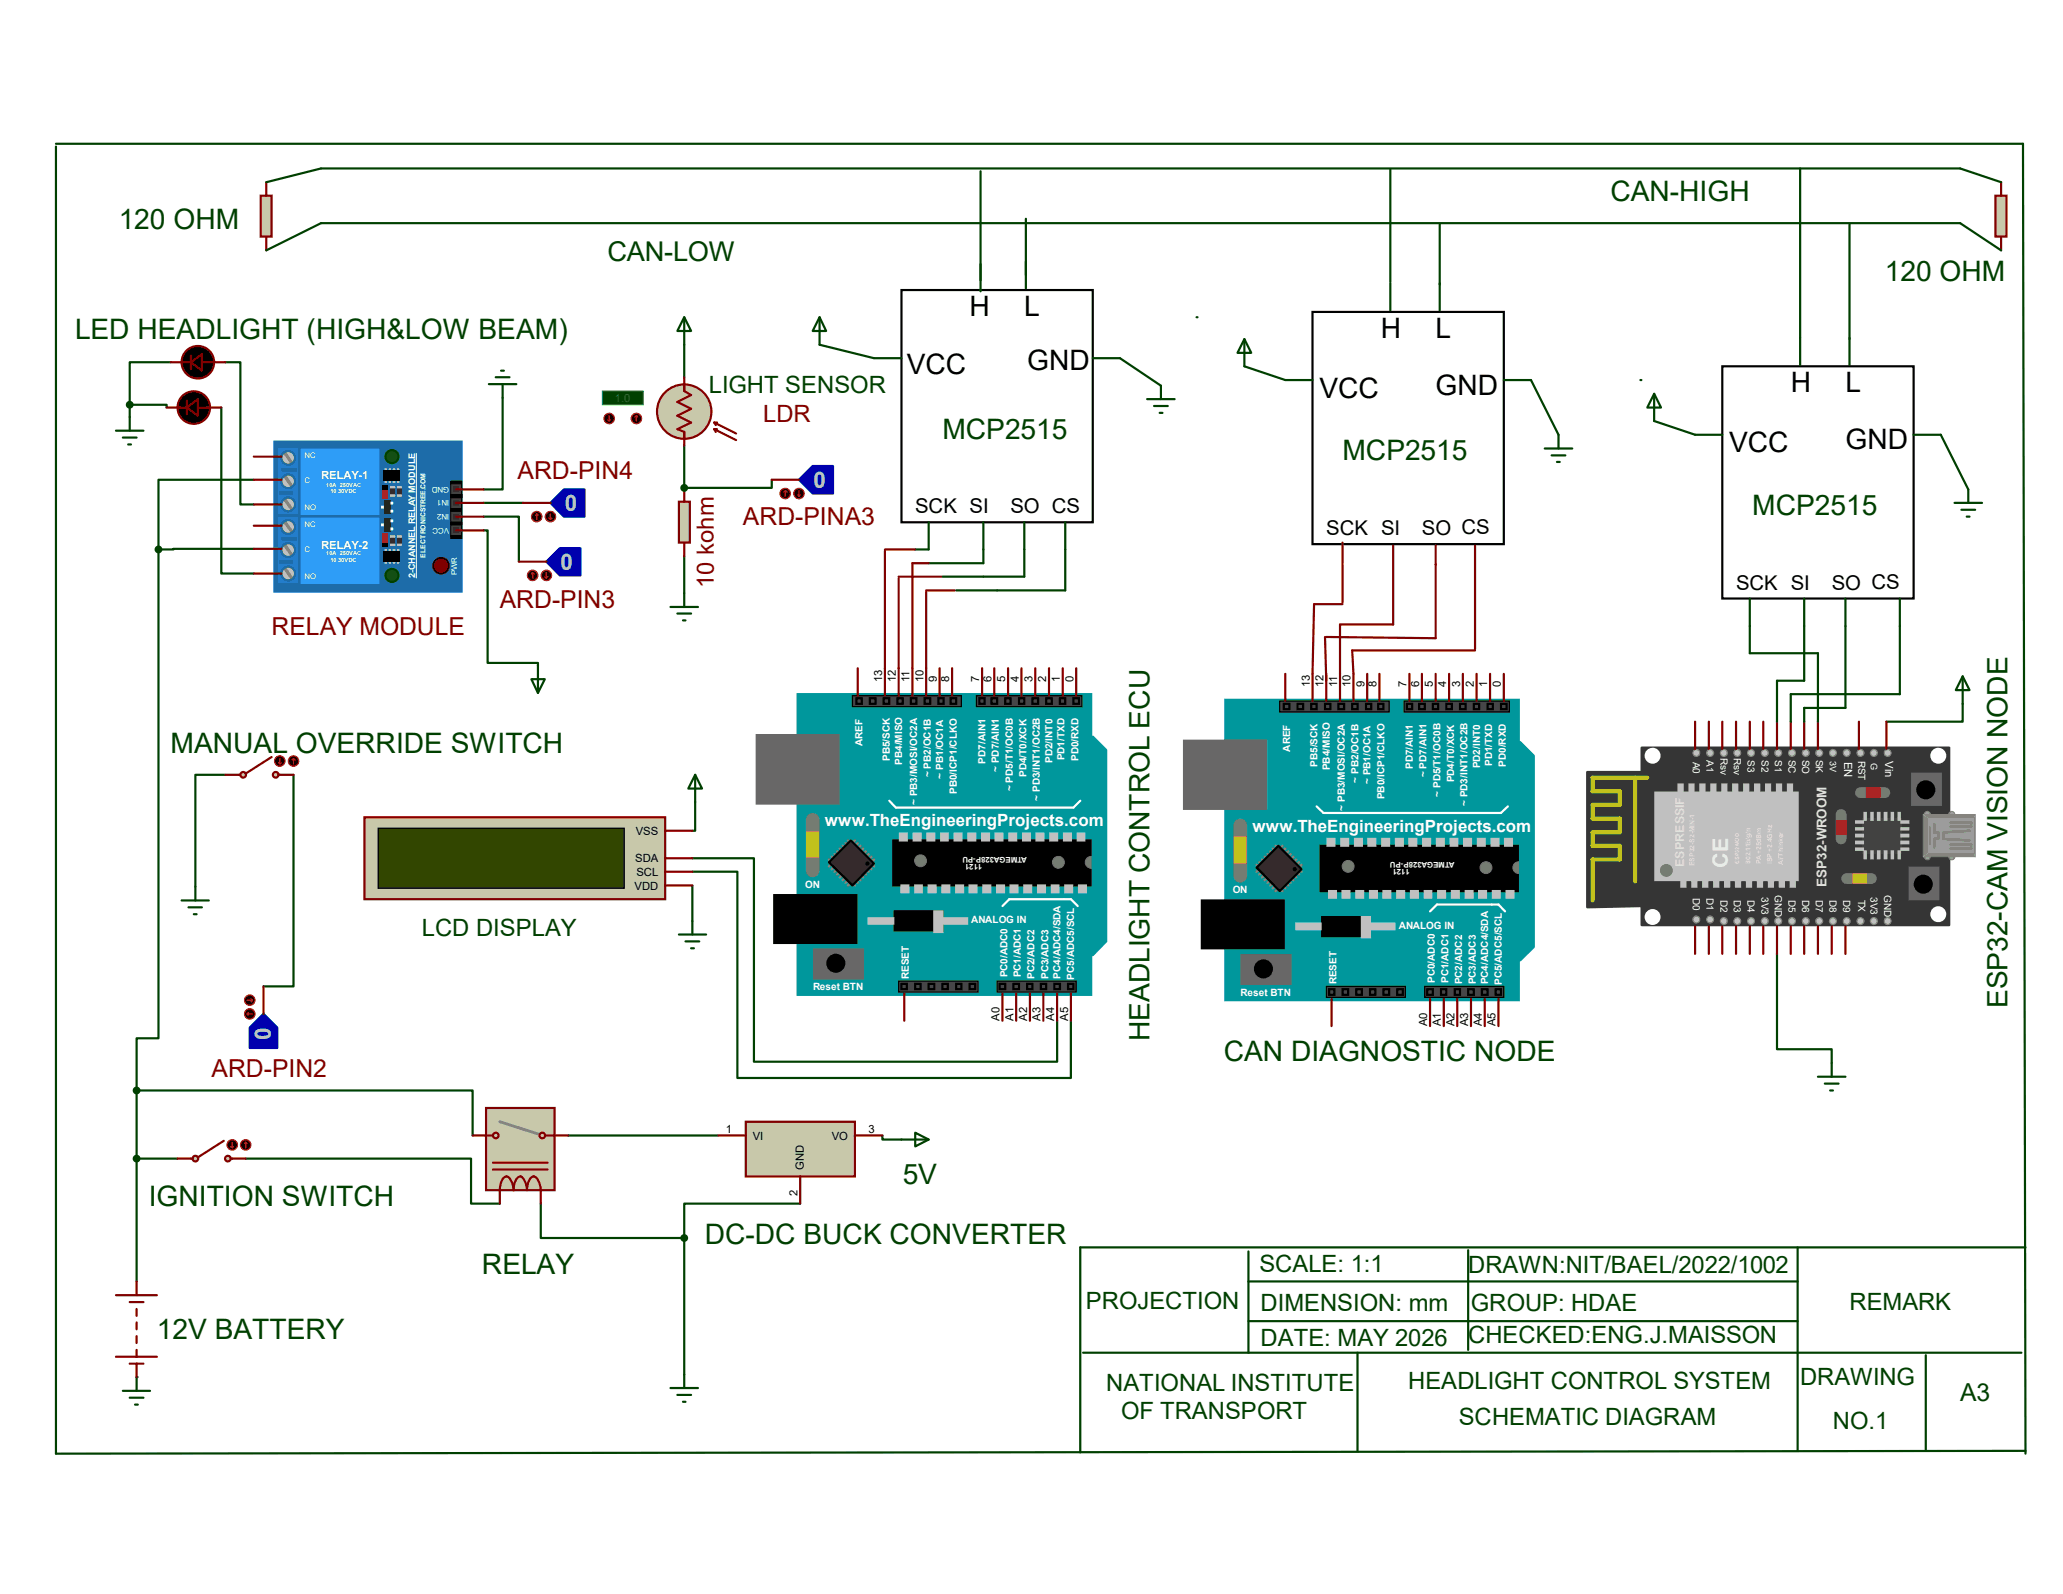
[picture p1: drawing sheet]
<svg xmlns="http://www.w3.org/2000/svg" width="279mm" height="216mm" viewBox="0 0 279 216" stroke-linecap="round" stroke-linejoin="round" font-family="sans-serif">
<defs><g id="words">
<g font-size="3.8" fill="#004000">
<text x="218.1" y="27.2">CAN-HIGH</text>
<text x="16.1" y="31.1">120 OHM</text>
<text x="255.3" y="38.1">120 OHM</text>
<text x="10.2" y="45.9">LED HEADLIGHT (HIGH&amp;LOW BEAM)</text>
<text x="127.6" y="59.4">MCP2515</text>
<text x="181.8" y="62.4">MCP2515</text>
<text x="237.3" y="69.8">MCP2515</text>
<text x="23.1" y="101.9">MANUAL OVERRIDE SWITCH</text>
<text x="271.9" y="136.6" transform="rotate(-90 271.9 136.6)">ESP32-CAM VISION NODE</text>
<text x="155.7" y="141" transform="rotate(-90 155.7 141)">HEADLIGHT CONTROL ECU</text>
<text x="165.7" y="143.8">CAN DIAGNOSTIC NODE</text>
<text x="122.3" y="160.4">5V</text>
<text x="20.2" y="163.4">IGNITION SWITCH</text>
<text x="65.3" y="172.6">RELAY</text>
<text x="95.5" y="168.5">DC-DC BUCK CONVERTER</text>
<text x="21.3" y="181.3">12V BATTERY</text>
</g>
<g font-size="3.8">
<text x="131.3" y="42.8">H</text>
<text x="138.7" y="42.8">L</text>
<text x="187" y="45.7">H</text>
<text x="194.4" y="45.7">L</text>
<text x="122.8" y="50.7">VCC</text>
<text x="139.1" y="50.2">GND</text>
<text x="178.7" y="53.8">VCC</text>
<text x="194.4" y="53.5">GND</text>
<text x="242.5" y="53.1">H</text>
<text x="249.9" y="53.1">L</text>
<text x="234.2" y="61.3">VCC</text>
<text x="249.9" y="60.9">GND</text>
</g>
<text font-size="3.7" fill="#004000" x="82.3" y="35.3">CAN-LOW</text>
<g font-size="3.4" fill="#800000">
<text x="70.1" y="64.9">ARD-PIN4</text>
<text x="100.6" y="71.2">ARD-PINA3</text>
<text x="67.7" y="82.3">ARD-PIN3</text>
<text x="36.8" y="86">RELAY MODULE</text>
<text x="28.7" y="145.9">ARD-PIN2</text>
</g>
<text font-size="3.4" fill="#004000" x="265.5" y="189.8">A3</text>
<g font-size="3.2" fill="#004000">
<text x="96" y="53.3">LIGHT SENSOR</text>
<text x="57.1" y="126.7">LCD DISPLAY</text>
<text x="170.6" y="172.3">SCALE: 1:1</text>
<text x="198.8" y="172.4">DRAWN:NIT/BAEL/2022/1002</text>
<text x="147.1" y="177.2">PROJECTION</text>
<text x="170.7" y="177.6">DIMENSION: mm</text>
<text x="199.2" y="177.6">GROUP: HDAE</text>
<text x="250.5" y="177.4">REMARK</text>
<text x="170.7" y="182.2">DATE: MAY 2026</text>
<text x="198.8" y="181.9">CHECKED:ENG.J.MAISSON</text>
<text x="149.8" y="188.3">NATIONAL INSTITUTE</text>
<text x="190.7" y="188.2">HEADLIGHT CONTROL SYSTEM</text>
<text x="243.8" y="187.6">DRAWING</text>
<text x="151.8" y="192.2">OF TRANSPORT</text>
<text x="197.6" y="193">SCHEMATIC DIAGRAM</text>
<text x="248.2" y="193.5">NO.1</text>
</g>
<g font-size="3.2" fill="#800000">
<text x="103.4" y="57.2">LDR</text>
<text x="96.7" y="79.6" transform="rotate(-90 96.7 79.6)">10 kohm</text>
</g>
<g font-size="3" fill="#c0c0c0">
<text x="111.8" y="64" transform="rotate(-180 111.8 64)">0</text>
<text x="78.1" y="67.1" transform="rotate(-180 78.1 67.1)">0</text>
<text x="77.6" y="75.1" transform="rotate(-180 77.6 75.1)">0</text>
<text x="36.7" y="140.9" transform="rotate(-90 36.7 140.9)">0</text>
</g>
<text font-size="2.9" fill="#eaeaea" x="234.1" y="117.5" transform="rotate(-90 234.1 117.5)">CE</text>
<g font-size="2.8">
<text x="124" y="69.5">SCK SI</text>
<text x="136.9" y="69.5">SO CS</text>
<text x="179.6" y="72.5">SCK SI</text>
<text x="192.6" y="72.5">SO CS</text>
<text x="235.1" y="79.9">SCK SI</text>
<text x="248.1" y="79.9">SO CS</text>
</g>
<g font-size="2.3" fill="#fff">
<text x="111.7" y="111.9">www.TheEngineeringProjects.com</text>
<text x="169.6" y="112.6">www.TheEngineeringProjects.com</text>
</g>
<text font-size="1.8" fill="#ddd" x="247.4" y="120.1" transform="rotate(-90 247.4 120.1)">ESP32-WROOM</text>
<text font-size="1.5" fill="#0f0" x="83.3" y="54.4">1.0</text>
<g font-size="1.5" fill="#fff">
<text x="43.5" y="64.9">RELAY-1</text>
<text x="43.5" y="74.3">RELAY-2</text>
<text x="249.8" y="103.2" transform="rotate(90 249.8 103.2)">EN</text>
<text x="255.3" y="103.1" transform="rotate(90 255.3 103.1)">Vin</text>
</g>
<g font-size="1.5">
<text x="119.5" y="92.4" transform="rotate(-90 119.5 92.4)">13</text>
<text x="121.3" y="92.4" transform="rotate(-90 121.3 92.4)">12</text>
<text x="123.2" y="92.4" transform="rotate(-90 123.2 92.4)">11</text>
<text x="125.1" y="92.4" transform="rotate(-90 125.1 92.4)">10</text>
<text x="126.9" y="92.4" transform="rotate(-90 126.9 92.4)">9</text>
<text x="128.6" y="92.4" transform="rotate(-90 128.6 92.4)">8</text>
<text x="132.6" y="92.4" transform="rotate(-90 132.6 92.4)">7</text>
<text x="134.3" y="92.4" transform="rotate(-90 134.3 92.4)">6</text>
<text x="136.1" y="92.4" transform="rotate(-90 136.1 92.4)">5</text>
<text x="138" y="92.4" transform="rotate(-90 138 92.4)">4</text>
<text x="139.8" y="92.4" transform="rotate(-90 139.8 92.4)">3</text>
<text x="141.7" y="92.4" transform="rotate(-90 141.7 92.4)">2</text>
<text x="143.6" y="92.4" transform="rotate(-90 143.6 92.4)">1</text>
<text x="145.4" y="92.4" transform="rotate(-90 145.4 92.4)">0</text>
<text x="177.4" y="93.1" transform="rotate(-90 177.4 93.1)">13</text>
<text x="179.2" y="93.1" transform="rotate(-90 179.2 93.1)">12</text>
<text x="181.1" y="93.1" transform="rotate(-90 181.1 93.1)">11</text>
<text x="182.9" y="93.1" transform="rotate(-90 182.9 93.1)">10</text>
<text x="184.8" y="93.1" transform="rotate(-90 184.8 93.1)">9</text>
<text x="186.4" y="93.1" transform="rotate(-90 186.4 93.1)">8</text>
<text x="190.5" y="93.1" transform="rotate(-90 190.5 93.1)">7</text>
<text x="192.2" y="93.1" transform="rotate(-90 192.2 93.1)">6</text>
<text x="194.1" y="93.1" transform="rotate(-90 194.1 93.1)">5</text>
<text x="195.9" y="93.1" transform="rotate(-90 195.9 93.1)">4</text>
<text x="197.7" y="93.1" transform="rotate(-90 197.7 93.1)">3</text>
<text x="199.6" y="93.1" transform="rotate(-90 199.6 93.1)">2</text>
<text x="201.4" y="93.1" transform="rotate(-90 201.4 93.1)">1</text>
<text x="203.3" y="93.1" transform="rotate(-90 203.3 93.1)">0</text>
<text x="86.1" y="113.1">VSS</text>
<text x="86" y="116.8">SDA</text>
<text x="86.2" y="118.6">SCL</text>
<text x="85.9" y="120.5">VDD</text>
<text x="135.4" y="138.3" transform="rotate(-90 135.4 138.3)">A0</text>
<text x="137.2" y="138.3" transform="rotate(-90 137.2 138.3)">A1</text>
<text x="139.1" y="138.3" transform="rotate(-90 139.1 138.3)">A2</text>
<text x="140.9" y="138.3" transform="rotate(-90 140.9 138.3)">A3</text>
<text x="142.8" y="138.3" transform="rotate(-90 142.8 138.3)">A4</text>
<text x="144.7" y="138.3" transform="rotate(-90 144.7 138.3)">A5</text>
<text x="193.3" y="139" transform="rotate(-90 193.3 139)">A0</text>
<text x="195.2" y="139" transform="rotate(-90 195.2 139)">A1</text>
<text x="197" y="139" transform="rotate(-90 197 139)">A2</text>
<text x="198.8" y="139" transform="rotate(-90 198.8 139)">A3</text>
<text x="200.7" y="139" transform="rotate(-90 200.7 139)">A4</text>
<text x="202.6" y="139" transform="rotate(-90 202.6 139)">A5</text>
<text x="98.3" y="153.5">1</text>
<text x="101.9" y="154.3">VI</text>
<text x="112.6" y="154.3">VO</text>
<text x="117.6" y="153.5">3</text>
<text x="108.9" y="158.4" transform="rotate(-90 108.9 158.4)">GND</text>
<text x="108" y="162" transform="rotate(-90 108 162)">2</text>
</g>
<g font-size="1.4" fill="#fff">
<text x="116.8" y="101.1" transform="rotate(-90 116.8 101.1)">AREF</text>
<text x="174.7" y="101.8" transform="rotate(-90 174.7 101.8)">AREF</text>
<text x="120.5" y="103.1" transform="rotate(-90 120.5 103.1)">PB5/SCK</text>
<text x="122.2" y="103.6" transform="rotate(-90 122.2 103.6)">PB4/MISO</text>
<text x="126.1" y="105.3" transform="rotate(-90 126.1 105.3)">~ PB2/OC1B</text>
<text x="127.7" y="105.5" transform="rotate(-90 127.7 105.5)">~ PB1/OC1A</text>
<text x="129.6" y="107.5" transform="rotate(-90 129.6 107.5)">PB0/ICP1/CLKO</text>
<text x="133.5" y="103.4" transform="rotate(-90 133.5 103.4)">PD7/AIN1</text>
<text x="135.3" y="104.6" transform="rotate(-90 135.3 104.6)">~ PD7/AIN1</text>
<text x="137.2" y="107.2" transform="rotate(-90 137.2 107.2)">~ PD5/T1/OC0B</text>
<text x="139" y="105.2" transform="rotate(-90 139 105.2)">PD4/T0/XCK</text>
<text x="142.5" y="103.3" transform="rotate(-90 142.5 103.3)">PD2/INT0</text>
<text x="144.2" y="103" transform="rotate(-90 144.2 103)">PD1/TXD</text>
<text x="146" y="103.1" transform="rotate(-90 146 103.1)">PD0/RXD</text>
<text x="178.4" y="103.8" transform="rotate(-90 178.4 103.8)">PB5/SCK</text>
<text x="180.1" y="104.3" transform="rotate(-90 180.1 104.3)">PB4/MISO</text>
<text x="184" y="106" transform="rotate(-90 184 106)">~ PB2/OC1B</text>
<text x="185.6" y="106.2" transform="rotate(-90 185.6 106.2)">~ PB1/OC1A</text>
<text x="191.3" y="104.1" transform="rotate(-90 191.3 104.1)">PD7/AIN1</text>
<text x="193.2" y="105.3" transform="rotate(-90 193.2 105.3)">~ PD7/AIN1</text>
<text x="195.1" y="107.9" transform="rotate(-90 195.1 107.9)">~ PD5/T1/OC0B</text>
<text x="196.9" y="106" transform="rotate(-90 196.9 106)">PD4/T0/XCK</text>
<text x="200.4" y="104.1" transform="rotate(-90 200.4 104.1)">PD2/INT0</text>
<text x="202.1" y="103.8" transform="rotate(-90 202.1 103.8)">PD1/TXD</text>
<text x="204" y="103.8" transform="rotate(-90 204 103.8)">PD0/RXD</text>
<text x="229.3" y="103.2" transform="rotate(90 229.3 103.2)">A0</text>
<text x="231.1" y="103" transform="rotate(90 231.1 103)">A1</text>
<text x="233" y="102.7" transform="rotate(90 233 102.7)">Rsv</text>
<text x="234.8" y="102.7" transform="rotate(90 234.8 102.7)">Rsv</text>
<text x="236.7" y="103" transform="rotate(90 236.7 103)">S3</text>
<text x="238.5" y="103" transform="rotate(90 238.5 103)">S2</text>
<text x="240.4" y="103" transform="rotate(90 240.4 103)">S1</text>
<text x="242.2" y="102.9" transform="rotate(90 242.2 102.9)">SC</text>
<text x="244.1" y="102.9" transform="rotate(90 244.1 102.9)">SO</text>
<text x="245.9" y="102.9" transform="rotate(90 245.9 102.9)">SK</text>
<text x="251.7" y="103" transform="rotate(90 251.7 103)">RST</text>
<text x="124.2" y="109.1" transform="rotate(-90 124.2 109.1)">~ PB3/MOSI/OC2A</text>
<text x="140.8" y="108.5" transform="rotate(-90 140.8 108.5)">~ PD3/INT1/OC2B</text>
<text x="182.1" y="109.8" transform="rotate(-90 182.1 109.8)">~ PB3/MOSI/OC2A</text>
<text x="187.5" y="108.2" transform="rotate(-90 187.5 108.2)">PB0/ICP1/CLKO</text>
<text x="198.8" y="109.2" transform="rotate(-90 198.8 109.2)">~ PD3/INT1/OC2B</text>
<text x="109.1" y="120.3">ON</text>
<text x="131.5" y="125.1">ANALOG IN</text>
<text x="167" y="121">ON</text>
<text x="189.4" y="125.8">ANALOG IN</text>
<text x="229.3" y="121.6" transform="rotate(90 229.3 121.6)">D0</text>
<text x="231.1" y="121.6" transform="rotate(90 231.1 121.6)">D1</text>
<text x="233" y="121.8" transform="rotate(90 233 121.8)">D2</text>
<text x="234.8" y="121.8" transform="rotate(90 234.8 121.8)">D3</text>
<text x="236.7" y="121.8" transform="rotate(90 236.7 121.8)">D4</text>
<text x="238.5" y="121.5" transform="rotate(90 238.5 121.5)">3V3</text>
<text x="240.4" y="121.2" transform="rotate(90 240.4 121.2)">GND</text>
<text x="242.2" y="121.8" transform="rotate(90 242.2 121.8)">D5</text>
<text x="244.1" y="121.8" transform="rotate(90 244.1 121.8)">D6</text>
<text x="245.9" y="121.8" transform="rotate(90 245.9 121.8)">D7</text>
<text x="247.8" y="121.8" transform="rotate(90 247.8 121.8)">D8</text>
<text x="249.6" y="121.8" transform="rotate(90 249.6 121.8)">D9</text>
<text x="251.7" y="121.8" transform="rotate(90 251.7 121.8)">TX</text>
<text x="253.3" y="121.5" transform="rotate(90 253.3 121.5)">3V3</text>
<text x="255.2" y="121.2" transform="rotate(90 255.2 121.2)">GND</text>
<text x="110.1" y="134.1">Reset BTN</text>
<text x="123.1" y="132.6" transform="rotate(-90 123.1 132.6)">RESET</text>
<text x="136.4" y="132.4" transform="rotate(-90 136.4 132.4)">PC0/ADC0</text>
<text x="138.3" y="132.4" transform="rotate(-90 138.3 132.4)">PC1/ADC1</text>
<text x="140.1" y="132.6" transform="rotate(-90 140.1 132.6)">PC2/ADC2</text>
<text x="142" y="132.6" transform="rotate(-90 142 132.6)">PC3/ADC3</text>
<text x="143.6" y="132.5" transform="rotate(-90 143.6 132.5)">PC4/ADC4/SDA</text>
<text x="145.5" y="132.7" transform="rotate(-90 145.5 132.7)">PC5/ADC5/SCL</text>
<text x="168" y="134.9">Reset BTN</text>
<text x="181" y="133.3" transform="rotate(-90 181 133.3)">RESET</text>
<text x="194.3" y="133.1" transform="rotate(-90 194.3 133.1)">PC0/ADC0</text>
<text x="196.2" y="133.1" transform="rotate(-90 196.2 133.1)">PC1/ADC1</text>
<text x="198" y="133.3" transform="rotate(-90 198 133.3)">PC2/ADC2</text>
<text x="199.9" y="133.3" transform="rotate(-90 199.9 133.3)">PC3/ADC3</text>
<text x="201.5" y="133.3" transform="rotate(-90 201.5 133.3)">PC4/ADC4/SDA</text>
<text x="203.4" y="133.4" transform="rotate(-90 203.4 133.4)">PC5/ADC5/SCL</text>
</g>
<g font-size="1.2" fill="#fff">
<text x="56.2" y="78.3" transform="rotate(-90 56.2 78.3)">2-CHANNEL RELAY MODULE</text>
<text x="247.8" y="103.1" transform="rotate(90 247.8 103.1)">3V</text>
<text x="253.4" y="103.4" transform="rotate(90 253.4 103.4)">G</text>
</g>
<g font-size="1.1" fill="#fff">
<text x="41.2" y="62.1">NC</text>
<text x="41.2" y="65.4">C</text>
<text x="60.8" y="66" transform="rotate(-180 60.8 66)">GND</text>
<text x="41.2" y="69.1">NO</text>
<text x="41.2" y="71.4">NC</text>
<text x="60.8" y="67.7" transform="rotate(-180 60.8 67.7)">IN1</text>
<text x="60.8" y="69.6" transform="rotate(-180 60.8 69.6)">IN2</text>
<text x="60.8" y="71.5" transform="rotate(-180 60.8 71.5)">VCC</text>
<text x="41.2" y="74.8">C</text>
<text x="61.9" y="77.9" transform="rotate(-90 61.9 77.9)">PWR</text>
<text x="41.2" y="78.4">NO</text>
<text x="133" y="117" transform="rotate(-180 133 117)">1121</text>
<text x="139.1" y="116.1" transform="rotate(-180 139.1 116.1)">ATMEGA328P-PU</text>
<text x="190.9" y="117.7" transform="rotate(-180 190.9 117.7)">1121</text>
<text x="197" y="116.8" transform="rotate(-180 197 116.8)">ATMEGA328P-PU</text>
</g>
<text font-size=".9" fill="#fff" x="57.6" y="75.5" transform="rotate(-90 57.6 75.5)">ELECTRONICSTREE.COM</text>
<g font-size=".8" fill="#fff">
<text x="44.2" y="65.9">10A 250VAC</text>
<text x="44.7" y="66.8">10 30VDC</text>
<text x="44.2" y="75.2">10A 250VAC</text>
<text x="44.7" y="76.2">10 30VDC</text>
</g>
</g></defs>
<g fill="none" stroke="#004000" stroke-width=".3">
<path d="M17.6 54.8h5v.4M17.6 54.8v1.7M23.1 49.1h-5.5v5.7M30 55.2v22.5h4.4M30.5 49.1h2.1v19.2h1.8M68.1 53.9v12.4h-2.6M92.7 46.7v4.4M21.5 74.4v66.2h-3v7.1M34.4 65h-12.9v9.4M34.4 74.3h-10.9v.1h-2M65.5 70h4.8v6.1M65.5 71.8h.5v18h6.9v.3"/>
<path d="M65.5 68.1h5.3M92.7 66.1h.1M92.7 60.4v5.7M92.7 75.4v4.9M104.5 65v1.1h-11.8M265.8 95.3v2.4h-10.3M30.5 104.9h-4v15.2M39.8 104.9v28.7h-4.1M93.8 118.1h6.1v27.9h45.1v-7.7M93.8 116.2h8.3v27.6h41.1v-5.5M93.8 119.9v4.9M94.1 108.6v3.9h-.3"/>
<path d="M240.7 129.2v12.9h7.4v1.9M18.5 147.7h45.5v6.1M18.5 156.9h5.5M18.5 147.7v25.9M33.3 156.9h30.5v6.1h3.9M77 153.8h20.3M119.5 153.8v.5h2.6M73.2 163v4.7h19.5M92.7 167.7v20.3M108.4 163h-15.7v4.7M18.5 186.5h.1M90.8 188h3.7"/>
<path d="M91.7 188.9h1.9M92.5 189.9h.3"/>
</g>
<g fill="#c8c8aa" stroke="#800000" stroke-width=".3">
<circle cx="30.9" cy="156.9" r=".38"/>
<circle cx="26.5" cy="156.9" r=".38"/>
</g>
<path d="M24 156.9h2.1M30.3 154.5l-3.5 2.3M31.2 156.9h2.1" fill="none" stroke="#800000" stroke-width=".3"/>
<circle cx="31.5" cy="155.1" r=".72" fill="#400000" stroke="#f00" stroke-width=".14"/>
<path d="M31.2 155.3l.3 .1M31.5 154.7v.7M31.6 155.3l-.1 .1" fill="none" stroke="#f00" stroke-width=".14"/>
<circle cx="33.3" cy="155.1" r=".72" fill="#400000" stroke="#f00" stroke-width=".14"/>
<path d="M33.3 154.7l-.2 .2M33.3 154.7l.2 .2M33.3 154.7v.7" fill="none" stroke="#f00" stroke-width=".14"/>
<path d="M16.6 188.4h3.7M17.6 189.3h1.8M18.3 190.2h.4M18.5 186.5v1.9" fill="none" stroke="#004000" stroke-width=".3"/>
<path d="M215 104.6h7.3v-3.3h41.7v24h-41.7v-2.6l-7.3 .2z" fill="#353535" stroke="#353535" stroke-width=".3"/>
<g fill="#c0c0c0" stroke="#808080" stroke-width=".17">
<circle cx="233.5" cy="124.8" r=".47"/>
<circle cx="231.6" cy="124.5" r=".47"/>
<circle cx="235.3" cy="124.8" r=".47"/>
<circle cx="237.2" cy="124.8" r=".47"/>
<circle cx="240.8" cy="124.8" r=".47"/>
<circle cx="239" cy="124.8" r=".47"/>
<circle cx="242.7" cy="124.8" r=".47"/>
<circle cx="244.6" cy="124.8" r=".47"/>
<circle cx="248.2" cy="124.8" r=".47"/>
<circle cx="246.4" cy="124.8" r=".47"/>
<circle cx="250.1" cy="124.8" r=".47"/>
<circle cx="252" cy="124.8" r=".47"/>
<circle cx="229.7" cy="124.5" r=".47"/>
<circle cx="229.7" cy="102" r=".47"/>
<circle cx="233.5" cy="102" r=".47"/>
<circle cx="237.2" cy="102" r=".47"/>
<circle cx="235.3" cy="102" r=".47"/>
<circle cx="239" cy="102" r=".47"/>
<circle cx="240.8" cy="102" r=".47"/>
<circle cx="244.6" cy="102" r=".47"/>
<circle cx="242.7" cy="102" r=".47"/>
<circle cx="246.4" cy="102" r=".47"/>
</g>
<g fill="#939393" stroke="#757575" stroke-width=".14">
<circle cx="264.3" cy="116" r=".42"/>
<circle cx="261" cy="116" r=".42"/>
</g>
<g fill="#939393" stroke="#808080" stroke-width=".14">
<circle cx="264.3" cy="110.3" r=".42"/>
<circle cx="261" cy="110.3" r=".42"/>
</g>
<path d="M260.5 110.3h7v5.7h-7z" fill="#808080" stroke="#808080" stroke-width=".14"/>
<path d="M261.2 110.9h6.1v4.6h-6.1z" fill="#939393" stroke="#939393" stroke-width=".14"/>
<path d="M260.5 110.3l.7 .6M261.2 115.5l-.7 .5M267.3 115.5l.2 .5M267.5 110.3l-.2 .6" fill="none" stroke="#939393" stroke-width=".14"/>
<path d="M262 111.6v1.1h.5v.9h-.5v1.2M263.2 112.7v.9l3.5 .2M264.2 114.4h2.8v.5h-2.8M264.2 111.4h2.8v.6h-2.8M266.7 112.5l-3.3 .2" fill="none" stroke="#808080" stroke-width=".3"/>
<path d="M261.4 112v2.4" fill="none" stroke="#808080" stroke-width=".14"/>
<g fill="#c0c0c0" stroke="#808080" stroke-width=".17">
<circle cx="231.6" cy="102" r=".47"/>
<circle cx="250.1" cy="102" r=".47"/>
<circle cx="248.2" cy="102" r=".47"/>
</g>
<path d="M250.1 119h3.3M252 107.4h3.3" fill="none" stroke="#757575" stroke-width="1.5"/>
<path d="M252.9 106.8h1.7v1.1h-1.7z" fill="#f00" stroke="#f00" stroke-width=".3"/>
<path d="M251 118.4h1.7v1.1h-1.7z" fill="#ff8000" stroke="#ff8000" stroke-width=".3"/>
<path d="M252.3 110.9h5.2v4.6h-5.2z" fill="#414141" stroke="#414141" stroke-width=".3"/>
<g fill="#fff" stroke="#fff" stroke-width=".3">
<circle cx="223.8" cy="124.2" r=".93"/>
<circle cx="223.8" cy="102.4" r=".93"/>
<circle cx="262.5" cy="102.4" r=".93"/>
<circle cx="262.5" cy="123.8" r=".93"/>
</g>
<g fill="#686767" stroke="#686767" stroke-width=".3">
<path d="M258.6 117.5h3.9v4.3h-3.9z"/>
<path d="M259 104.8h3.8v4.2h-3.8z"/>
</g>
<g fill="#000" stroke="#000" stroke-width=".3">
<circle cx="260.5" cy="119.8" r="1.14"/>
<circle cx="260.8" cy="107" r="1.14"/>
</g>
<g fill="#c0c0c0" stroke="#c0c0c0" stroke-width=".3">
<path d="M252.5 115.3h.2v.9h-.2z"/>
<path d="M253.4 115.3h.2v.9h-.2z"/>
<path d="M254.3 115.3h.3v.9h-.3z"/>
<path d="M255.3 115.3h.2v.9h-.2z"/>
<path d="M256.2 115.3h.2v.9h-.2z"/>
<path d="M257.1 115.3h.2v.9h-.2z"/>
<path d="M252.5 110.1h.2v.9h-.2z"/>
<path d="M253.4 110.1h.2v.9h-.2z"/>
<path d="M254.3 110.1h.3v.9h-.3z"/>
<path d="M255.3 110.1h.2v.9h-.2z"/>
<path d="M256.2 110.1h.2v.9h-.2z"/>
<path d="M257.1 110.1h.2v.9h-.2z"/>
<path d="M251.4 114.9h.9v.2h-.9z"/>
<path d="M251.4 114h.9v.2h-.9z"/>
<path d="M251.4 113.1h.9v.2h-.9z"/>
<path d="M251.4 112.2h.9v.2h-.9z"/>
<path d="M251.4 111.3h.9v.1h-.9z"/>
<path d="M257.5 114.9h.9v.2h-.9z"/>
<path d="M257.5 114h.9v.2h-.9z"/>
<path d="M257.5 113.1h.9v.2h-.9z"/>
<path d="M257.5 112.2h.9v.2h-.9z"/>
<path d="M257.5 111.3h.9v.1h-.9z"/>
<path d="M224.2 107.4h19.3v11.8h-19.3z"/>
<path d="M227.7 119.2h.6v.9h-.6z"/>
<path d="M229.2 119.2h.5v.9h-.5z"/>
<path d="M230.7 119.2h.5v.9h-.5z"/>
<path d="M232.2 119.2h.5v.9h-.5z"/>
<path d="M233.6 119.2h.6v.9h-.6z"/>
<path d="M235.1 119.2h.6v.9h-.6z"/>
<path d="M236.6 119.2h.6v.9h-.6z"/>
<path d="M238.1 119.2h.5v.9h-.5z"/>
<path d="M239.6 119.2h.5v.9h-.5z"/>
<path d="M241 119.2h.6v.9h-.6z"/>
<path d="M242.5 119.2h.6v.9h-.6z"/>
<path d="M227.3 106.3h.6v.9h-.6z"/>
<path d="M228.8 106.3h.6v.9h-.6z"/>
<path d="M230.3 106.3h.5v.9h-.5z"/>
<path d="M231.8 106.3h.5v.9h-.5z"/>
<path d="M233.3 106.3h.5v.9h-.5z"/>
<path d="M234.7 106.3h.6v.9h-.6z"/>
<path d="M236.2 106.3h.6v.9h-.6z"/>
<path d="M237.7 106.3h.6v.9h-.6z"/>
<path d="M239.2 106.3h.5v.9h-.5z"/>
<path d="M240.7 106.3h.5v.9h-.5z"/>
<path d="M242.1 106.3h.6v.9h-.6z"/>
</g>
<circle cx="225.7" cy="117.9" r=".8" fill="#757575" stroke="#757575" stroke-width=".14"/>
<path d="M221.4 105.3v14.1M223.1 105.3h-7.4v1.9h3.7v1.8h-3.7v1.9h3.7v1.8h-3.7v1.9h3.7v1.8h-3.7v5.6" fill="none" stroke="#c0c000" stroke-width=".55"/>
<g fill="#c0c0c0" stroke="#808080" stroke-width=".17">
<circle cx="255.7" cy="124.8" r=".47"/>
<circle cx="253.8" cy="124.8" r=".47"/>
<circle cx="252" cy="102" r=".47"/>
<circle cx="255.7" cy="102" r=".47"/>
<circle cx="253.8" cy="102" r=".47"/>
</g>
<path d="M249.3 110.3v3.3" fill="none" stroke="#757575" stroke-width="1.5"/>
<path d="M248.8 111.3h1.1v1.6h-1.1z" fill="#f00" stroke="#f00" stroke-width=".3"/>
<g fill="none" stroke="#800000" stroke-width=".3">
<path d="M229.6 97.7v3.7M231.4 97.7v3.7M233.3 97.7v3.7M235.1 97.7v3.7M237 97.7v3.7M238.8 97.7v3.7M240.7 97.7v3.7M242.5 97.7v3.7M244.3 97.7v3.7M246.2 97.7v3.7M251.8 97.7v3.7M255.5 97.7v3.7"/>
<path d="M229.6 125.5v3.7M231.4 125.5v3.7M233.3 125.5v3.7M235.1 125.5v3.7M237 125.5v3.7M238.8 125.5v3.7M240.7 125.5v3.7M242.5 125.5v3.7M244.3 125.5v3.7M246.2 125.5v3.7M248.1 125.5v3.7M249.9 125.5v3.7"/>
</g>
<path d="M101 151.9h14.8v7.4h-14.8z" fill="#c8c8aa" stroke="#800000" stroke-width=".3"/>
<path d="M97.3 153.8h3.7M108.4 159.3v3.7M115.8 153.8h3.7" fill="none" stroke="#800000" stroke-width=".3"/>
<path d="M65.8 150.1h9.3v11.1h-9.3z" fill="#c8c8aa" stroke="#800000" stroke-width=".3"/>
<path d="M67.7 151.9l5.2 1.7" fill="none" stroke="#808080" stroke-width=".38"/>
<g fill="#c8c8aa" stroke="#800000" stroke-width=".3">
<circle cx="73.4" cy="153.8" r=".38"/>
<circle cx="67.1" cy="153.8" r=".38"/>
</g>
<g fill="none" stroke="#800000" stroke-width=".3">
<path d="M64 153.8h2.8M66.8 158.4h7.4M66.8 157.5h7.4M73.8 153.8h3.2M15.7 175.4h5.6M17.6 176.4h1.8M18.5 173.6v1.8M18.5 177.3v.9M18.5 179.1v.9M67.7 163a5.3 5.3 0 0 1 .4-3.3l.2-.3 .3-.1a1.8 1.8 0 0 1 1 1.9 2.31 2.31 0 0 1 .6-1.8l.3-.1a1.86 1.86 0 0 1 .9 1.9 2.31 2.31 0 0 1 .6-1.8l.3-.1a1.8 1.8 0 0 1 .9 1.9v1.8M15.7 183.8h5.6M17.6 184.7h1.8"/>
<path d="M18.5 181v.9M18.5 182.8v1M18.5 184.7v1.8"/>
</g>
<circle cx="92.7" cy="167.7" r=".38" fill="#004000" stroke="#004000" stroke-width=".3"/>
<g fill="none" stroke="#004000" stroke-width=".3">
<path d="M132.8 35.8v3.7M138.9 35.4v3.7M118.4 48.5h3.7M148 48.5h3.7M229.6 58.9h3.7M243.8 45.8v3.6M250.5 45.8v3.6M259.2 58.9h3.6M125.8 70.7v3.7M133.2 70.7v3.7M138.7 70.7v7.4h-5.5M144.3 70.7v9.3h-9.3"/>
<path d="M237 81.1v7.4h9.2v9.2M244.3 81.1v11.1h-3.6v5.5M249.9 81.1v14.8h-5.6v1.8M257.3 81.1v12.9h-14.8v3.7M246.2 145.8h3.7M247.1 146.8h1.9M247.9 147.7h.3M248.1 144v1.8"/>
</g>
<path d="M122.1 39.3h25.9v31.4h-25.9zM233.3 49.6h25.9v31.5h-25.9z" fill="none" stroke="#000" stroke-width=".3"/>
<path d="M108 94h39.8v40.7h-39.8z" fill="#00979c" stroke="#00979c" stroke-width=".3"/>
<g fill="#686767" stroke="#686767" stroke-width=".3">
<path d="M102.5 99.6h11.1v9.2h-11.1z"/>
<path d="M110.2 128.6h6.7v3.9h-6.7z"/>
</g>
<g fill="#000" stroke="#000" stroke-width=".3">
<path d="M121 113.8h26.8v6.1h-26.8zM104.9 121.2h11.1v6.5h-11.1zM121.2 123.4h6.4v2.6h-6.4z"/>
<circle cx="113.2" cy="130.5" r="1.14"/>
</g>
<path d="M120.4 108.5l.9 .9h24.1l.9-.9M135.8 122.7l.9-.9h8.3l1 .9" fill="none" stroke="#fff" stroke-width=".3"/>
<g fill="#c0c0c0" stroke="#c0c0c0" stroke-width=".3">
<path d="M121.9 112.9h.9v.9h-.9z"/>
<path d="M123.7 112.9h1v.9h-1z"/>
<path d="M125.6 112.9h.9v.9h-.9z"/>
<path d="M127.5 112.9h.9v.9h-.9z"/>
<path d="M129.3 112.9h.9v.9h-.9z"/>
<path d="M131.1 112.9h1v.9h-1z"/>
<path d="M133 112.9h.9v.9h-.9z"/>
<path d="M134.8 112.9h1v.9h-1z"/>
<path d="M136.7 112.9h.9v.9h-.9z"/>
<path d="M138.6 112.9h.9v.9h-.9z"/>
<path d="M140.4 112.9h.9v.9h-.9z"/>
<path d="M142.2 112.9h1v.9h-1z"/>
<path d="M144.1 112.9h.9v.9h-.9z"/>
<path d="M146 112.9h.9v.9h-.9z"/>
<path d="M122.1 119.9h.9v1h-.9z"/>
<path d="M124 119.9h.8v1h-.8z"/>
<path d="M125.8 119.9h.9v1h-.9z"/>
<path d="M127.6 119.9h1v1h-1z"/>
<path d="M129.5 119.9h.9v1h-.9z"/>
<path d="M131.3 119.9h.9v1h-.9z"/>
<path d="M133.2 119.9h.9v1h-.9z"/>
<path d="M135 119.9h1v1h-1z"/>
<path d="M136.9 119.9h.9v1h-.9z"/>
<path d="M138.7 119.9h1v1h-1z"/>
<path d="M140.6 119.9h.9v1h-.9z"/>
<path d="M142.5 119.9h.8v1h-.8z"/>
<path d="M144.3 119.9h.9v1h-.9z"/>
<path d="M146.1 119.9h1v1h-1z"/>
<path d="M126.5 123.4h1.1v2.8h-1.1z"/>
<path d="M117.6 124.4h3.4v.7h-3.4z"/>
<path d="M127.6 124.4h3.4v.7h-3.4z"/>
</g>
<path d="M110.1 111v6.9" fill="none" stroke="#757575" stroke-width="1.9"/>
<path d="M109.3 112.7h1.5v3.3h-1.5z" fill="#ff8000" stroke="#ff8000" stroke-width=".3"/>
<g fill="none" stroke="#808080" stroke-width=".34">
<path d="M112.3 116.4l.3 .4M112.6 117l-.3 .3M112.6 116l.4 .4M113 117.3l-.4 .4M113 115.7l.4 .3M113.4 117.7l-.4 .4M113.4 115.3l.3 .4M113.7 118.1l-.3 .3M113.7 114.9l.4 .4M114.1 118.4l-.4 .4M114.1 114.6l.4 .3M114.5 118.8l-.4 .4"/>
<path d="M114.5 114.2l.4 .4M114.9 119.2l-.4 .3M114.9 113.8l.3 .4M115.2 119.5l-.3 .4M115.4 119.5l.4 .4M115.8 113.8l-.4 .4M115.8 119.2l.4 .3M116.2 114.2l-.4 .4M116.2 118.8l.3 .4M116.5 114.6l-.3 .3M116.5 118.4l.4 .4M116.9 114.9l-.4 .4"/>
<path d="M116.9 118.1l.4 .3M117.3 115.3l-.4 .4M117.3 117.7l.3 .4M117.6 115.7l-.3 .3M117.6 117.3l.4 .4M118 116l-.4 .4M118 117l.4 .3M118.4 116.4l-.4 .4"/>
</g>
<path d="M115.2 113.8l3.2 3.2-3 2.9-3.1-3.1z" fill="#2c2c2c" stroke="#000" stroke-width=".3"/>
<circle cx="117.5" cy="117" r=".21" fill="#000" stroke="#000" stroke-width=".14"/>
<path d="M115.4 94.2h14.8v1.5h-14.8z" fill="#464646" stroke="#000" stroke-width=".17"/>
<circle cx="143.3" cy="116.8" r=".8" fill="#757575" stroke="#757575" stroke-width=".14"/>
<g fill="#464646" stroke="#000" stroke-width=".3">
<path d="M116 94.6h.7v.7h-.7z"/>
<path d="M119.7 94.6h.7v.7h-.7z"/>
<path d="M121.5 94.6h.8v.7h-.8z"/>
<path d="M123.4 94.6h.7v.7h-.7z"/>
<path d="M125.2 94.6h.8v.7h-.8z"/>
<path d="M127.1 94.6h.7v.7h-.7z"/>
<path d="M117.8 94.6h.8v.7h-.8z"/>
<path d="M128.7 94.6h.8v.7h-.8z"/>
</g>
<g fill="#757575" stroke="#757575" stroke-width=".14">
<circle cx="124.7" cy="116.6" r=".8"/>
<circle cx="147.8" cy="116.8" r=".8"/>
</g>
<path d="M148 99.8l1.8 1.8v25.9l-1.8 1.9z" fill="#00979c" stroke="#00979c" stroke-width=".3"/>
<g fill="#464646" stroke="#000" stroke-width=".17">
<path d="M121.7 132.9h10.8v1.5h-10.8z"/>
<path d="M132.2 94.2h14.3v1.5h-14.3z"/>
<path d="M135 132.9h10.8v1.5h-10.8z"/>
</g>
<g fill="#464646" stroke="#000" stroke-width=".3">
<path d="M124 133.3h.7v.7h-.7z"/>
<path d="M127.6 133.3h.8v.7h-.8z"/>
<path d="M131.3 133.3h.8v.7h-.8z"/>
<path d="M129.5 133.3h.7v.7h-.7z"/>
<path d="M125.8 133.3h.7v.7h-.7z"/>
<path d="M122.1 133.3h.7v.7h-.7z"/>
<path d="M132.6 94.6h.7v.7h-.7z"/>
<path d="M134.3 94.6h.7v.7h-.7z"/>
<path d="M136.1 94.6h.8v.7h-.8z"/>
<path d="M138 94.6h.7v.7h-.7z"/>
<path d="M139.8 94.6h.8v.7h-.8z"/>
<path d="M141.7 94.6h.8v.7h-.8z"/>
<path d="M143.6 94.6h.7v.7h-.7z"/>
<path d="M145.4 94.6h.7v.7h-.7z"/>
<path d="M135.4 133.3h.7v.7h-.7z"/>
<path d="M137.2 133.3h.8v.7h-.8z"/>
<path d="M139.1 133.3h.7v.7h-.7z"/>
<path d="M141 133.3h.7v.7h-.7z"/>
<path d="M142.8 133.3h.8v.7h-.8z"/>
<path d="M144.7 133.3h.7v.7h-.7z"/>
</g>
<g fill="none" stroke="#800000" stroke-width=".3">
<path d="M116.2 90.5v3.7M119.8 90.5v3.7M121.7 90.5v3.7M123.6 90.5v3.7M125.4 90.5v3.7M127.3 90.5v3.7M128.9 90.5v3.7M133 90.5v3.7M134.7 90.5v3.7M136.5 90.5v3.7M138.3 90.5v3.7M140.2 90.5v3.7"/>
<path d="M142.1 90.5v3.7M143.9 90.5v3.7M145.8 90.5v3.7M122.5 134.5v3.8M135.8 134.5v3.8M137.6 134.5v3.8M139.5 134.5v3.8M141.3 134.5v3.8M143.2 134.5v3.8M145 134.5v3.8"/>
</g>
<g fill="none" stroke="#004000" stroke-width=".3">
<path d="M43.5 22.8h222M43.5 30.2h222M132.8 23.2v14.8M111 43l.9 1.8h-1.8zM111 43v3.7l7.4 1.8M151.7 48.5l5.5 3.7v1.9M155.4 54.1h3.7M156.3 55h1.9M157.1 55.9h.3M224 53.3l1 1.9h-1.9zM224 53.3v3.7l5.6 1.9M262.8 58.9l3.8 7.4v1.8"/>
<path d="M124 74.4h1.8M127.6 78.1h5.6M129.5 80h5.5M133.2 74.4v1.9h-7.4M264.7 68.1h3.7M265.6 69h1.9M266.4 70h.3"/>
</g>
<path d="M35.3 26.5h1.5v5.5h-1.5z" fill="#c8c8aa" stroke="#800000" stroke-width=".3"/>
<path d="M36.1 24.7v1.8M36.1 32v1.9" fill="none" stroke="#800000" stroke-width=".3"/>
<path d="M43.5 22.8l-7.4 1.9M43.5 30.2l-7.4 3.7" fill="none" stroke="#004000" stroke-width=".3"/>
<path d="M270.3 26.5h1.4v5.5h-1.4z" fill="#c8c8aa" stroke="#800000" stroke-width=".3"/>
<path d="M271 24.7v1.8M271 32v1.9" fill="none" stroke="#800000" stroke-width=".3"/>
<path d="M265.5 22.8l5.5 1.9M265.5 30.2l5.5 3.7M222.2 51.5h.1" fill="none" stroke="#004000" stroke-width=".3"/>
<g fill="#c8c8aa" stroke="#800000" stroke-width=".3">
<circle cx="37.3" cy="104.9" r=".38"/>
<circle cx="32.9" cy="104.9" r=".38"/>
</g>
<path d="M30.5 104.9h2.1M36.8 102.5l-3.5 2.3M37.7 104.9h2.1" fill="none" stroke="#800000" stroke-width=".3"/>
<circle cx="37.9" cy="103.1" r=".72" fill="#400000" stroke="#f00" stroke-width=".14"/>
<path d="M37.7 103.3l.2 .2M37.9 102.7v.8M38.1 103.3l-.2 .2" fill="none" stroke="#f00" stroke-width=".14"/>
<circle cx="39.8" cy="103.1" r=".72" fill="#400000" stroke="#f00" stroke-width=".14"/>
<path d="M39.8 102.7l-.2 .2M39.8 102.7l.2 .2M39.8 102.7v.8" fill="none" stroke="#f00" stroke-width=".14"/>
<g fill="#000" stroke="#800000" stroke-width=".3">
<path d="M25.9 49.1l1.4-1.1v2.2z"/>
<circle cx="26.8" cy="49.1" r="2.2"/>
</g>
<path d="M23.1 49.1h2.8M25.9 48.1v1.9M27.3 49.1h3.2" fill="none" stroke="#800000" stroke-width=".3"/>
<g fill="none" stroke="#004000" stroke-width=".3">
<path d="M7.6 19.9v177l266.7-.4M7.6 19.5h266.4l.3 177.4M15.7 58.3h3.7M16.6 59.3h1.9M17.6 56.5v1.8M17.4 60.2h.3M24.6 122h3.7M25.5 122.9h1.8M26.2 123.8h.4M26.5 120.1v1.9M169.1 169.5v13.7M169.1 173.6h74.4"/>
<path d="M169.1 178.9h74.4M198.8 169.3v13.5M243.5 169v27.5M274.3 169h-128v27.7M146.7 183.2h127.1M183.9 183.2v13.3M260.8 183.6v12.9"/>
</g>
<path d="M76.4 66.3h2.8v3.7h-2.8l-1.9-1.9z" fill="#0000c0" stroke="#000080" stroke-width=".3"/>
<path d="M70.8 68.1h3.7" fill="none" stroke="#800000" stroke-width=".3"/>
<circle cx="74.5" cy="70" r=".72" fill="#400000" stroke="#f00" stroke-width=".14"/>
<path d="M74.3 70.2l.2 .2M74.5 69.6v.8M74.7 70.2l-.2 .2" fill="none" stroke="#f00" stroke-width=".14"/>
<circle cx="72.7" cy="70" r=".72" fill="#400000" stroke="#f00" stroke-width=".14"/>
<path d="M72.7 69.6l.2 .2M72.7 69.6l-.2 .2M72.7 69.6v.8" fill="none" stroke="#f00" stroke-width=".14"/>
<path d="M74 76.1l1.8-1.8h2.8v3.6h-2.8z" fill="#0000c0" stroke="#000080" stroke-width=".3"/>
<path d="M70.3 76.1h3.7" fill="none" stroke="#800000" stroke-width=".3"/>
<circle cx="74" cy="77.9" r=".72" fill="#400000" stroke="#f00" stroke-width=".14"/>
<path d="M73.8 78.1l.2 .2M74 77.6v.7M74.2 78.1l-.2 .2" fill="none" stroke="#f00" stroke-width=".14"/>
<circle cx="72.1" cy="77.9" r=".72" fill="#400000" stroke="#f00" stroke-width=".14"/>
<path d="M72.1 77.6l.2 .2M72.1 77.6l-.1 .2M72.1 77.6v.7" fill="none" stroke="#f00" stroke-width=".14"/>
<path d="M66.2 52h3.7M67.1 51.1h1.9M67.9 50.2h.3M68.1 52v1.9" fill="none" stroke="#004000" stroke-width=".3"/>
<path d="M35.7 137.3l1.8 1.9v2.7h-3.7v-2.7z" fill="#0000c0" stroke="#000080" stroke-width=".3"/>
<path d="M35.7 133.6v3.7" fill="none" stroke="#800000" stroke-width=".3"/>
<circle cx="33.8" cy="137.3" r=".72" fill="#400000" stroke="#f00" stroke-width=".14"/>
<path d="M33.5 137.3l.2 .2M33.5 137.3h.7M33.7 137.1l-.2 .2" fill="none" stroke="#f00" stroke-width=".14"/>
<circle cx="33.8" cy="135.5" r=".72" fill="#400000" stroke="#f00" stroke-width=".14"/>
<path d="M33.5 135.5h.7M34 135.3l.2 .2M34.2 135.5l-.2 .2" fill="none" stroke="#f00" stroke-width=".14"/>
<g fill="#000" stroke="#800000" stroke-width=".3">
<path d="M25.3 55.2l1.5-1.1v2.2z"/>
<circle cx="26.2" cy="55.2" r="2.2"/>
</g>
<path d="M22.6 55.2h2.7M25.3 54.3v1.8M26.8 55.2h3.2" fill="none" stroke="#800000" stroke-width=".3"/>
<circle cx="17.6" cy="54.8" r=".38" fill="#004000" stroke="#004000" stroke-width=".3"/>
<path d="M138.9 29.6v7.7" fill="none" stroke="#004000" stroke-width=".3"/>
<path d="M37.2 59.8h25.3v20.3h-25.3z" fill="#1d6ca9" stroke="#1d6ca9" stroke-width=".3"/>
<path d="M37.7 60.7h2.6v8.9h-2.6z" fill="#2584d9"/>
<circle cx="39" cy="62" r=".98" fill="#c0c0c0"/>
<path d="M38.4 61.4l.3-.2 1 1.4-.3 .3z" fill="#808080"/>
<path d="M40.9 60.9h10.3v8.7h-10.3z" fill="#2e9df7" stroke="#47b4f7" stroke-width=".3"/>
<circle cx="39" cy="62" r=".93" fill="none" stroke="#175786" stroke-width=".3"/>
<path d="M38.1 63.3h2.2v.6h-2.2zM37.7 66.5h2.1v.5h-2.1z" fill-rule="evenodd" fill="#1d6ca9"/>
<path d="M52 67.8h.9v1.8h-.9z" fill="#242424"/>
<g fill="#fff">
<path d="M51.6 68.5h.4v.4h-.4zM52.9 69h.4v.4h-.4zM52.9 67.9h.4v.4h-.4z" fill-rule="evenodd"/>
<path d="M51.8 65.7h.7v1.9h-.7z" fill-rule="evenodd"/>
</g>
<circle cx="39" cy="65.2" r=".98" fill="#c0c0c0"/>
<path d="M38.4 64.6l.3-.3 1.1 1.6-.3 .2z" fill="#808080"/>
<circle cx="39" cy="65.2" r=".93" fill="none" stroke="#175786" stroke-width=".3"/>
<circle cx="39" cy="68.3" r=".98" fill="#c0c0c0"/>
<path d="M38.4 67.7l.3-.2 1.1 1.5-.3 .3z" fill="#808080"/>
<circle cx="39" cy="68.3" r=".93" fill="none" stroke="#175786" stroke-width=".3"/>
<g fill="#c0c0c0" stroke="#c0c0c0" stroke-width=".14">
<path d="M53.8 63.5h.2v.4h-.2z"/>
<path d="M52.2 63.5h.1v.4h-.1z"/>
<path d="M53.3 63.5h.2v.4h-.2z"/>
<path d="M52.7 63.5h.2v.4h-.2z"/>
<path d="M53.8 65h.2v.4h-.2z"/>
<path d="M52.2 65h.1v.4h-.1z"/>
<path d="M53.3 65h.2v.4h-.2z"/>
<path d="M52.7 65h.2v.4h-.2z"/>
</g>
<path d="M52 63.7h2.2v1.5h-2.2z" fill="#000"/>
<path d="M52.9 66.1h.6v1.1h-.6z" fill="#2a2a2a"/>
<g fill="#c0c0c0" stroke="#c0c0c0" stroke-width=".14">
<path d="M52.9 67h.6v.2h-.6z"/>
<path d="M52.9 65.9h.6v.2h-.6z"/>
</g>
<path d="M53.8 66.1h.6v1.1h-.6z" fill="#2a2a2a"/>
<g fill="#c0c0c0" stroke="#c0c0c0" stroke-width=".14">
<path d="M53.8 67h.6v.2h-.6z"/>
<path d="M53.8 65.9h.6v.2h-.6z"/>
</g>
<path d="M37.7 70.1h2.6v8.9h-2.6z" fill="#2584d9"/>
<circle cx="39" cy="71.4" r=".98" fill="#c0c0c0"/>
<path d="M38.4 70.8l.3-.3 1 1.4-.3 .3z" fill="#808080"/>
<path d="M40.9 70.3h10.3v8.7h-10.3z" fill="#2e9df7" stroke="#47b4f7" stroke-width=".3"/>
<circle cx="39" cy="71.4" r=".93" fill="none" stroke="#175786" stroke-width=".3"/>
<path d="M38.1 72.7h2.2v.5h-2.2zM37.7 75.8h2.1v.6h-2.1z" fill-rule="evenodd" fill="#1d6ca9"/>
<circle cx="39" cy="74.5" r=".98" fill="#c0c0c0"/>
<path d="M38.4 73.9l.3-.2 1.1 1.5-.3 .3z" fill="#808080"/>
<circle cx="39" cy="74.5" r=".93" fill="none" stroke="#175786" stroke-width=".3"/>
<circle cx="39" cy="77.7" r=".98" fill="#c0c0c0"/>
<path d="M38.4 77l.3-.2 1.1 1.6-.3 .2z" fill="#808080"/>
<circle cx="39" cy="77.7" r=".93" fill="none" stroke="#175786" stroke-width=".3"/>
<path d="M61 65.2h1.5v2.2h-1.5z" fill-rule="evenodd" fill="#fff"/>
<path d="M61 67h1.5v.4h-1.5z" fill="#000" stroke="#000" stroke-width=".14"/>
<path d="M61 65.2h1.5v7.4h-1.5z" fill="#403d43" stroke="#000" stroke-width=".14"/>
<path d="M61 68.9h1.5v.4h-1.5z" fill="#000" stroke="#000" stroke-width=".14"/>
<path d="M61.4 67.8h.7v.7h-.7zM61.4 69.6h.7v.8h-.7z" fill-rule="evenodd" fill="#2a2a2a"/>
<path d="M61 67h1.5v.4h-1.5zM61 70.7h1.5v.4h-1.5z" fill="#000" stroke="#000" stroke-width=".14"/>
<path d="M61.4 71.5h.7v.7h-.7z" fill="#2a2a2a"/>
<path d="M61 72.6h1.5v.3h-1.5z" fill="#000" stroke="#000" stroke-width=".14"/>
<path d="M61.4 65.9h.7v.7h-.7z" fill="#2a2a2a"/>
<path d="M61 67h1.5v.4h-1.5zM61 65.2h1.5v.3h-1.5z" fill="#000" stroke="#000" stroke-width=".14"/>
<path d="M56.4 61.4v16.9" fill="none" stroke="#fff" stroke-width=".14"/>
<circle cx="53.1" cy="61.8" r=".89" fill="#008000" stroke="#004000" stroke-width=".3"/>
<circle cx="59.7" cy="76.6" r="1.06" fill="#800000" stroke="#400000" stroke-width=".3"/>
<path d="M52 70.2h.9v1.8h-.9z" fill="#242424"/>
<g fill="#fff">
<path d="M51.6 70.9h.4v.4h-.4zM52.9 70.4h.4v.3h-.4zM52.9 71.5h.4v.3h-.4z" fill-rule="evenodd"/>
<path d="M51.8 72.2h.7v1.8h-.7z" fill-rule="evenodd"/>
</g>
<g fill="#c0c0c0" stroke="#c0c0c0" stroke-width=".14">
<path d="M53.8 75.9h.2v.4h-.2z"/>
<path d="M52.2 75.9h.1v.4h-.1z"/>
<path d="M53.3 75.9h.2v.4h-.2z"/>
<path d="M52.7 75.9h.2v.4h-.2z"/>
<path d="M53.8 74.4h.2v.4h-.2z"/>
<path d="M52.2 74.4h.1v.4h-.1z"/>
<path d="M53.3 74.4h.2v.4h-.2z"/>
<path d="M52.7 74.4h.2v.4h-.2z"/>
</g>
<path d="M52 74.6h2.2v1.5h-2.2z" fill="#000"/>
<path d="M52.9 72.6h.6v1.1h-.6z" fill="#2a2a2a"/>
<g fill="#c0c0c0" stroke="#c0c0c0" stroke-width=".14">
<path d="M52.9 72.6h.6v.2h-.6z"/>
<path d="M52.9 73.7h.6v.2h-.6z"/>
</g>
<path d="M53.8 72.6h.6v1.1h-.6z" fill="#2a2a2a"/>
<g fill="#c0c0c0" stroke="#c0c0c0" stroke-width=".14">
<path d="M53.8 72.6h.6v.2h-.6z"/>
<path d="M53.8 73.7h.6v.2h-.6z"/>
</g>
<circle cx="53.1" cy="77.9" r=".89" fill="#008000" stroke="#004000" stroke-width=".3"/>
<path d="M34.4 61.8h3.7M34.4 65h3.7M34.4 68.3h3.7M34.4 71.2h3.7M34.4 74.3h3.7M34.4 77.7h3.7M61.8 68.1h3.7M61.8 70h3.7M61.8 71.8h3.7M61.8 66.3h3.7" fill="none" stroke="#800000" stroke-width=".3"/>
<g fill="#004000" stroke="#004000" stroke-width=".3">
<circle cx="18.5" cy="147.7" r=".38"/>
<circle cx="21.5" cy="74.4" r=".38"/>
</g>
<circle cx="92.7" cy="55.8" r="3.7" fill="#c8c8aa" stroke="#800000" stroke-width=".3"/>
<path d="M92.7 52v1l.9 .5-1.9 .9 1.9 1-1.9 .9 1.9 .9-1.9 .9 1 .4v.9M96.7 58.1l3 1.5M96.7 58.1l.2 .4M96.7 58.1h.4M96.7 57.2l3 1.5M96.7 57.2l.2 .4M96.7 57.2h.4" fill="none" stroke="#800000" stroke-width=".3"/>
<path d="M81.6 53h5.5v1.8h-5.5z" fill="#004000" stroke="#0f0" stroke-width=".14"/>
<path d="M92.7 51.1v1.9M92.7 58.5v1.9" fill="none" stroke="#800000" stroke-width=".3"/>
<circle cx="86.2" cy="56.7" r=".72" fill="#400000" stroke="#f00" stroke-width=".14"/>
<path d="M86.2 56.3l-.2 .2M86.2 56.3l.2 .2M86.2 56.3v.7" fill="none" stroke="#f00" stroke-width=".14"/>
<circle cx="82.5" cy="56.7" r=".72" fill="#400000" stroke="#f00" stroke-width=".14"/>
<path d="M82.3 56.9l.2 .1M82.5 56.3v.7M82.7 56.9l-.2 .1" fill="none" stroke="#f00" stroke-width=".14"/>
<path d="M91.9 67.9h1.5v5.6h-1.5z" fill="#c8c8aa" stroke="#800000" stroke-width=".3"/>
<path d="M92.7 66.1v1.8M92.7 73.5v1.9" fill="none" stroke="#800000" stroke-width=".3"/>
<path d="M92.7 43l.9 1.8h-1.9zM92.7 43v3.7M90.8 82.2h3.7M91.7 83.1h1.9M92.5 84h.3M92.7 80.3v1.9" fill="none" stroke="#004000" stroke-width=".3"/>
<path d="M108.2 65l1.9-1.9h2.7v3.7h-2.7z" fill="#0000c0" stroke="#000080" stroke-width=".3"/>
<path d="M104.5 65h3.7" fill="none" stroke="#800000" stroke-width=".3"/>
<circle cx="108.2" cy="66.8" r=".72" fill="#400000" stroke="#f00" stroke-width=".14"/>
<path d="M108 67l.2 .2M108.2 66.5v.7M108.4 67l-.2 .2" fill="none" stroke="#f00" stroke-width=".14"/>
<circle cx="106.3" cy="66.8" r=".72" fill="#400000" stroke="#f00" stroke-width=".14"/>
<path d="M106.3 66.5l.3 .1M106.3 66.5l-.1 .1M106.3 66.5v.7" fill="none" stroke="#f00" stroke-width=".14"/>
<circle cx="92.7" cy="66.1" r=".38" fill="#004000" stroke="#004000" stroke-width=".3"/>
<path d="M49.4 110.7h40.7v11.1h-40.7z" fill="#c8c8aa" stroke="#800000" stroke-width=".3"/>
<path d="M51.2 112.2h33.3v8.1h-33.3z" fill="#324600" stroke="#000" stroke-width=".17"/>
<path d="M90.1 112.5h3.7M90.1 118.1h3.7M90.1 119.9h3.7M90.1 116.2h3.7" fill="none" stroke="#800000" stroke-width=".3"/>
<path d="M265.8 91.6l.9 1.9h-1.8zM265.8 91.6v3.7M122.1 154.3h3.7M124 153.4l1.8 .9-1.8 1z" fill="none" stroke="#004000" stroke-width=".3"/>
<path d="M165.9 94.8h39.8v40.7h-39.8z" fill="#00979c" stroke="#00979c" stroke-width=".3"/>
<g fill="#686767" stroke="#686767" stroke-width=".3">
<path d="M160.4 100.3h11.1v9.3h-11.1z"/>
<path d="M168.1 129.4h6.7v3.9h-6.7z"/>
</g>
<g fill="#000" stroke="#000" stroke-width=".3">
<path d="M178.9 114.6h26.8v6.1h-26.8zM162.8 122h11.1v6.4h-11.1zM179.1 124.2h6.4v2.6h-6.4z"/>
<circle cx="171.1" cy="131.2" r="1.14"/>
</g>
<path d="M178.3 109.2l.9 .9h24.1l.9-.9M193.7 123.4l.9-.9h8.3l.9 .9" fill="none" stroke="#fff" stroke-width=".3"/>
<g fill="#c0c0c0" stroke="#c0c0c0" stroke-width=".3">
<path d="M179.8 113.6h.9v1h-.9z"/>
<path d="M181.7 113.6h.9v1h-.9z"/>
<path d="M183.5 113.6h.9v1h-.9z"/>
<path d="M185.3 113.6h1v1h-1z"/>
<path d="M187.2 113.6h.9v1h-.9z"/>
<path d="M189.1 113.6h.9v1h-.9z"/>
<path d="M190.9 113.6h.9v1h-.9z"/>
<path d="M192.7 113.6h1v1h-1z"/>
<path d="M194.6 113.6h.9v1h-.9z"/>
<path d="M196.5 113.6h.9v1h-.9z"/>
<path d="M198.3 113.6h.9v1h-.9z"/>
<path d="M200.2 113.6h.9v1h-.9z"/>
<path d="M202 113.6h.9v1h-.9z"/>
<path d="M203.8 113.6h1v1h-1z"/>
<path d="M180 120.7h.9v.9h-.9z"/>
<path d="M181.8 120.7h1v.9h-1z"/>
<path d="M183.7 120.7h.9v.9h-.9z"/>
<path d="M185.5 120.7h1v.9h-1z"/>
<path d="M187.4 120.7h.9v.9h-.9z"/>
<path d="M189.2 120.7h1v.9h-1z"/>
<path d="M191.1 120.7h.9v.9h-.9z"/>
<path d="M193 120.7h.8v.9h-.8z"/>
<path d="M194.8 120.7h.9v.9h-.9z"/>
<path d="M196.6 120.7h1v.9h-1z"/>
<path d="M198.5 120.7h.9v.9h-.9z"/>
<path d="M200.3 120.7h1v.9h-1z"/>
<path d="M202.2 120.7h.9v.9h-.9z"/>
<path d="M204 120.7h1v.9h-1z"/>
<path d="M184.4 124.2h1.1v2.8h-1.1z"/>
<path d="M175.6 125.1h3.3v.8h-3.3z"/>
<path d="M185.5 125.1h3.3v.8h-3.3z"/>
</g>
<path d="M168 111.8v6.8" fill="none" stroke="#757575" stroke-width="1.9"/>
<path d="M167.2 113.5h1.5v3.3h-1.5z" fill="#ff8000" stroke="#ff8000" stroke-width=".3"/>
<g fill="none" stroke="#808080" stroke-width=".34">
<path d="M170.2 117.1l.4 .4M170.6 117.7l-.4 .4M170.6 116.8l.3 .3M170.9 118.1l-.3 .3M170.9 116.4l.4 .4M171.3 118.4l-.4 .4M171.3 116l.4 .4M171.7 118.8l-.4 .4M171.7 115.7l.3 .3M172 119.2l-.3 .3M172 115.3l.4 .4M172.4 119.5l-.4 .4"/>
<path d="M172.4 114.9l.4 .4M172.8 119.9l-.4 .4M172.8 114.6l.3 .3M173.7 114.6l-.4 .3M173.7 119.9l.4 .4M174.1 114.9l-.4 .4M174.1 119.5l.4 .4M174.5 115.3l-.4 .4M174.5 119.2l.3 .3M174.8 115.7l-.3 .3M174.8 118.8l.4 .4M175.2 116l-.4 .4"/>
<path d="M175.2 118.4l.4 .4M175.6 116.4l-.4 .4M175.6 118.1l.3 .3M175.9 116.8l-.3 .3M175.9 117.7l.4 .4M176.3 117.1l-.4 .4M173.1 120.3l-.3 .4M173.3 120.3l.4 .4"/>
</g>
<path d="M173.1 114.6l3.2 3.1-3 3-3.1-3.2z" fill="#2c2c2c" stroke="#000" stroke-width=".3"/>
<circle cx="175.3" cy="117.7" r=".21" fill="#000" stroke="#000" stroke-width=".14"/>
<path d="M173.3 95h14.8v1.4h-14.8z" fill="#464646" stroke="#000" stroke-width=".17"/>
<circle cx="201.3" cy="117.5" r=".8" fill="#757575" stroke="#757575" stroke-width=".14"/>
<g fill="#464646" stroke="#000" stroke-width=".3">
<path d="M173.9 95.3h.7v.8h-.7z"/>
<path d="M177.6 95.3h.7v.8h-.7z"/>
<path d="M179.5 95.3h.7v.8h-.7z"/>
<path d="M181.3 95.3h.7v.8h-.7z"/>
<path d="M183.1 95.3h.8v.8h-.8z"/>
<path d="M185 95.3h.7v.8h-.7z"/>
<path d="M175.7 95.3h.8v.8h-.8z"/>
<path d="M186.6 95.3h.8v.8h-.8z"/>
</g>
<g fill="#757575" stroke="#757575" stroke-width=".14">
<circle cx="182.6" cy="117.3" r=".8"/>
<circle cx="205.7" cy="117.5" r=".8"/>
</g>
<path d="M205.9 100.5l1.8 1.9v25.9l-1.8 1.8z" fill="#00979c" stroke="#00979c" stroke-width=".3"/>
<g fill="#464646" stroke="#000" stroke-width=".17">
<path d="M179.6 133.6h10.7v1.5h-10.7z"/>
<path d="M190.2 95h14.2v1.4h-14.2z"/>
<path d="M193 133.6h10.7v1.5h-10.7z"/>
</g>
<g fill="#464646" stroke="#000" stroke-width=".3">
<path d="M181.8 134h.8v.7h-.8z"/>
<path d="M185.5 134h.8v.7h-.8z"/>
<path d="M189.2 134h.8v.7h-.8z"/>
<path d="M187.4 134h.7v.7h-.7z"/>
<path d="M183.7 134h.7v.7h-.7z"/>
<path d="M180 134h.7v.7h-.7z"/>
<path d="M190.5 95.3h.8v.8h-.8z"/>
<path d="M192.2 95.3h.8v.8h-.8z"/>
<path d="M194.1 95.3h.7v.8h-.7z"/>
<path d="M195.9 95.3h.7v.8h-.7z"/>
<path d="M197.7 95.3h.8v.8h-.8z"/>
<path d="M199.6 95.3h.7v.8h-.7z"/>
<path d="M201.5 95.3h.7v.8h-.7z"/>
<path d="M203.3 95.3h.7v.8h-.7z"/>
<path d="M193.3 134h.8v.7h-.8z"/>
<path d="M195.2 134h.7v.7h-.7z"/>
<path d="M197 134h.7v.7h-.7z"/>
<path d="M198.8 134h.8v.7h-.8z"/>
<path d="M200.7 134h.8v.7h-.8z"/>
<path d="M202.6 134h.7v.7h-.7z"/>
</g>
<g fill="none" stroke="#800000" stroke-width=".3">
<path d="M119.8 74.4h4.2M119.8 74.6v15.9M121.7 78.1h5.8M121.7 78.3v12.2M125.4 80h3.9M125.8 76.3h-2.2v14.2M181.8 73.5v2.8M181.8 76.5v5.1M188.7 73.9v10.7h-7.2v10.4M194.4 73.9v12.5l-14.8-.1M199.8 73.9v14M125.4 80.1v10.4"/>
<path d="M174.1 91.3v3.7M179.5 86.3l.1 5.9M179.6 91.3v3.7M181.8 81.8h-3.8l-.2 13.2M185.2 91.3v3.7M186.8 91.3v3.7M190.9 91.3v3.7M192.6 91.3v3.7M194.4 91.3v3.7M196.3 91.3v3.7M198.1 91.3v3.7M199.8 88.1h-16.7l.2 3.2v3.7"/>
<path d="M200 91.3v3.7M201.8 91.3v3.7M203.7 91.3v3.7M180.3 135.3v3.7M193.7 135.3v3.7M195.5 135.3v3.7M197.4 135.3v3.7M199.2 135.3v3.7M201.1 135.3v3.7M202.9 135.3v3.7"/>
</g>
<path d="M177.8 42.2h25.9v31.5h-25.9z" fill="none" stroke="#000" stroke-width=".3"/>
<g fill="none" stroke="#004000" stroke-width=".3">
<path d="M188.3 23v15.2M188.3 38.4v3.6M195 30.4v11.6M243.8 22.8v23M250.5 30.4v15.5M162.1 43h.1M168.5 45.9l1 1.9h-1.9zM168.5 45.9v3.7l5.6 1.9h3.7M203.7 51.5h3.6l3.8 7.4v1.8M209.2 60.7h3.7M210.1 61.7h1.9M210.9 62.6h.3"/>
<path d="M72 92h1.8l-.9 1.9zM72.9 90.1v3.8M94.1 104.9l1 1.9h-1.9zM94.1 104.9v3.7M91.9 126.6h3.7M92.8 127.5h1.9M93.6 128.4h.4M93.8 124.8v1.8"/>
</g>
<circle cx="18.5" cy="156.9" r=".38" fill="#004000" stroke="#004000" stroke-width=".3"/>
<use href="#words"/>
</svg>
